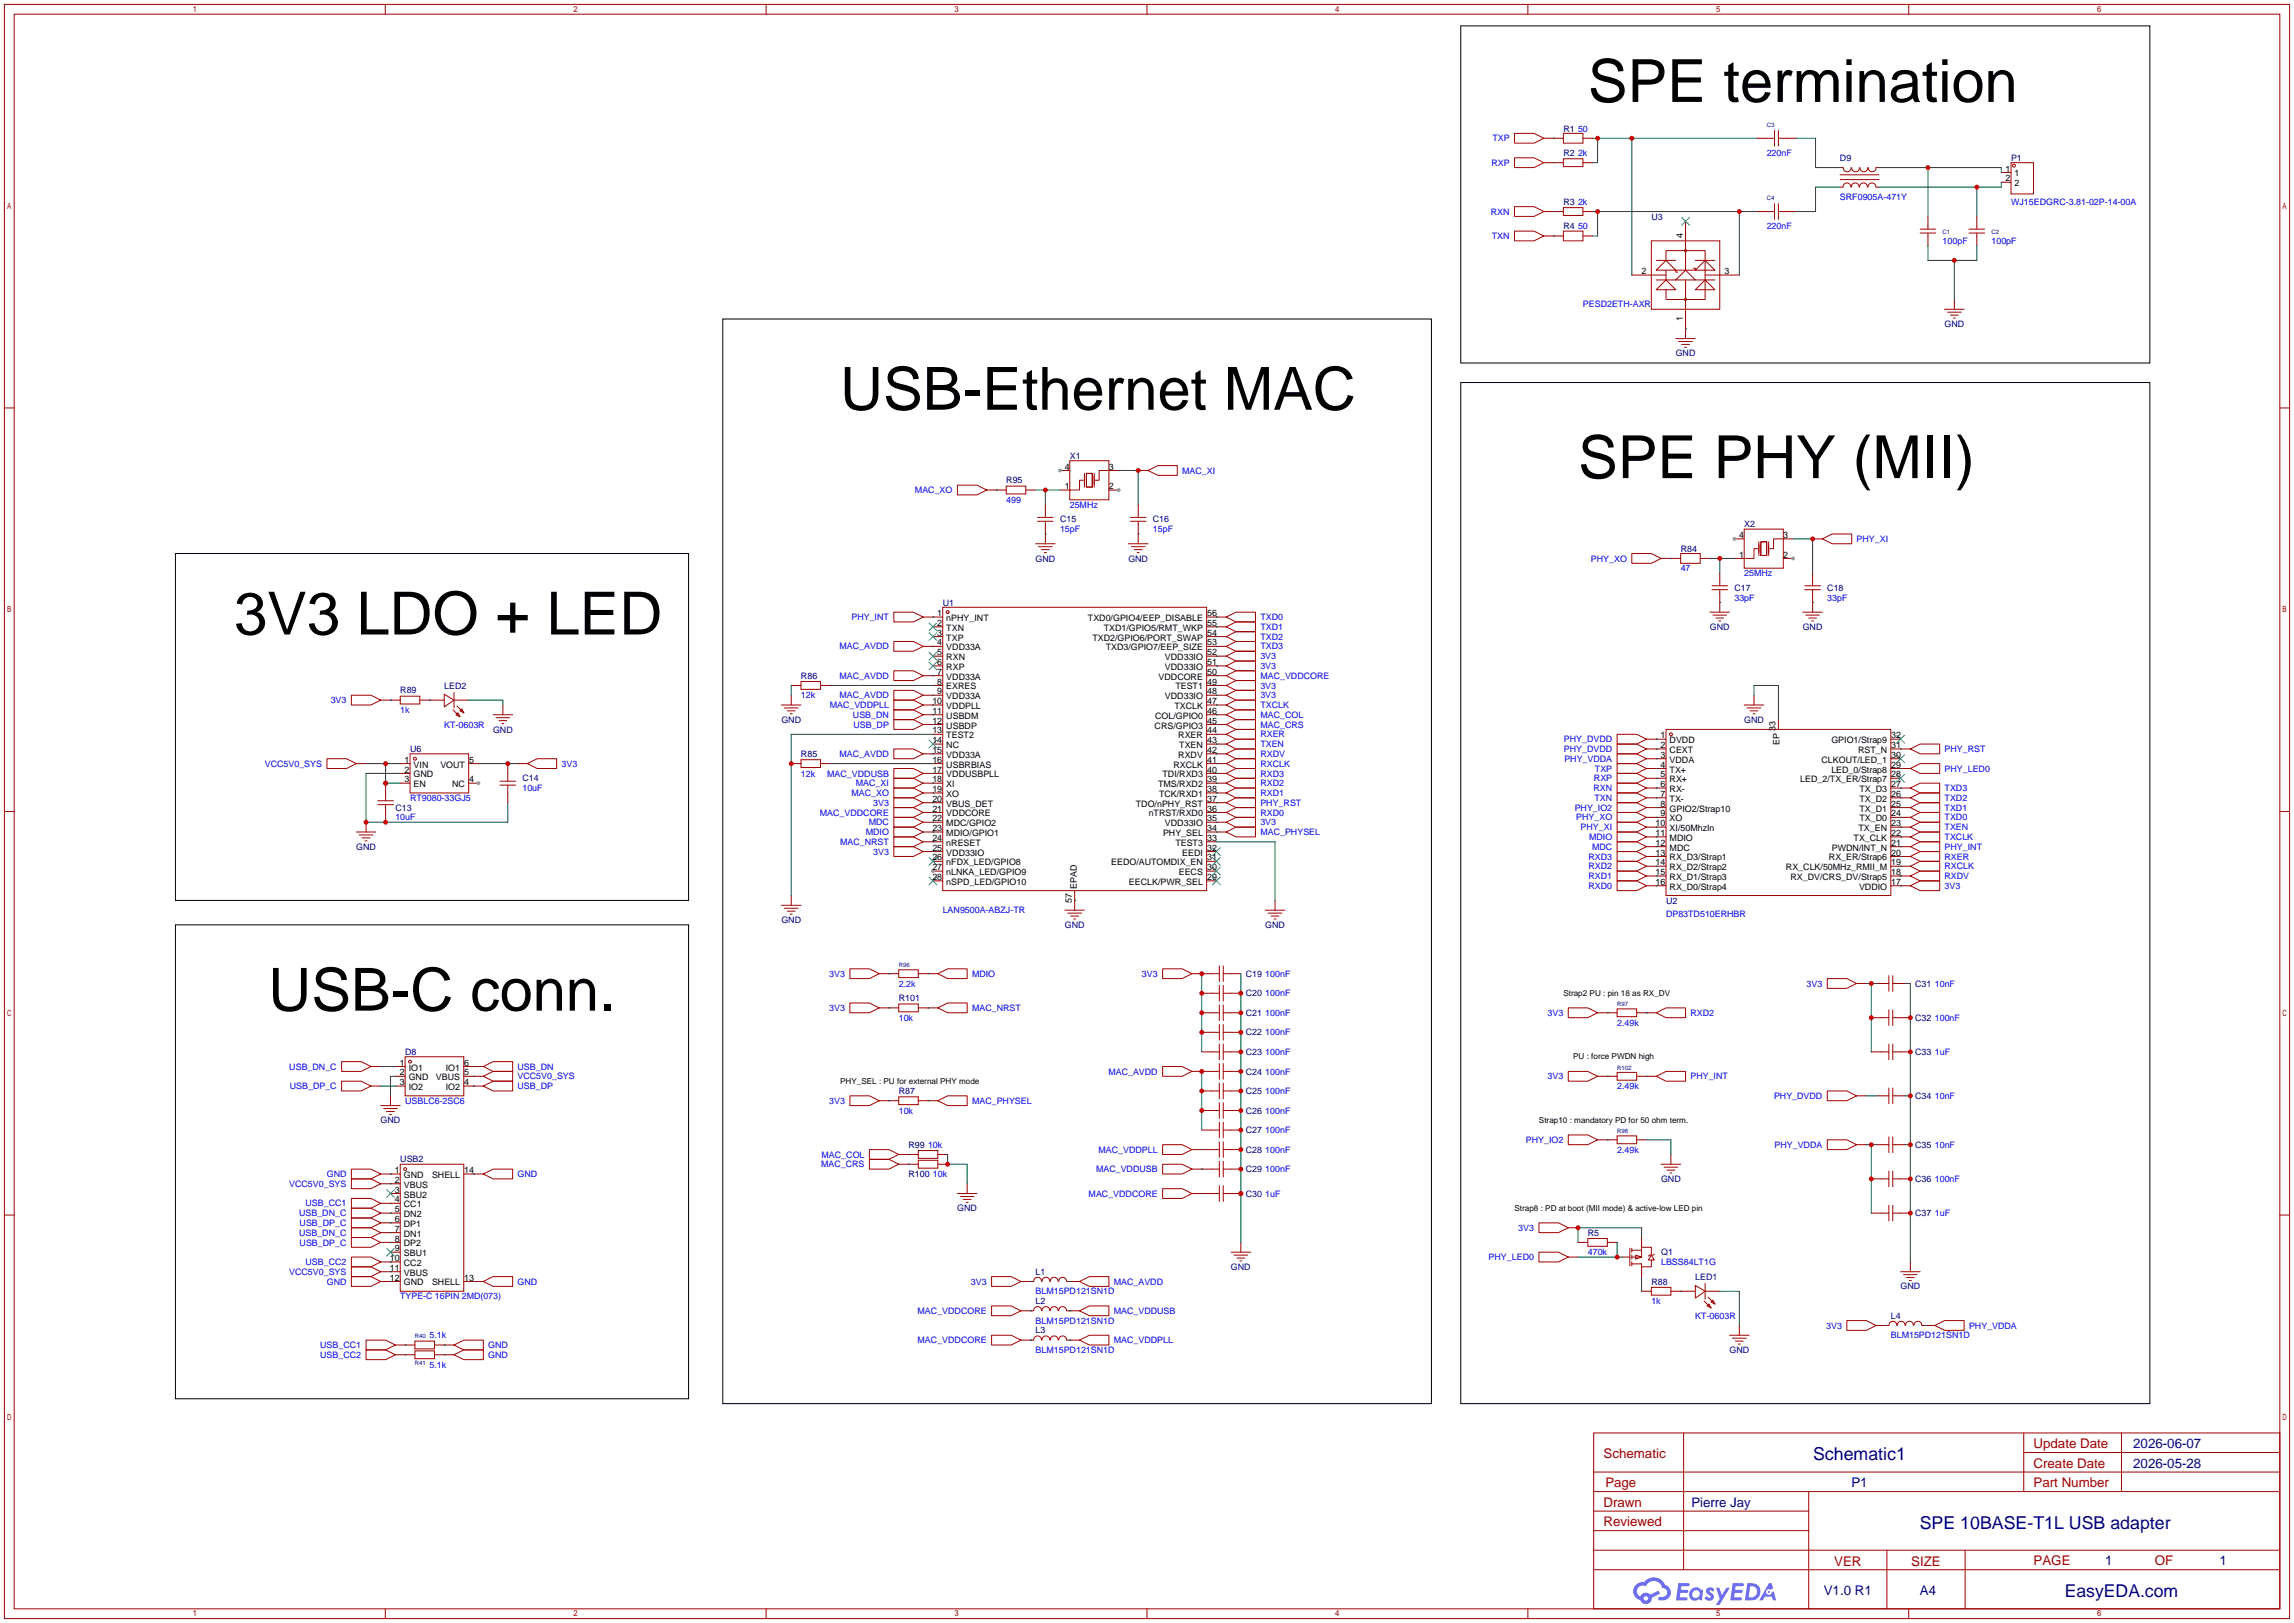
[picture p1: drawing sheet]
<svg xmlns="http://www.w3.org/2000/svg" width="596mm" height="422mm" viewBox="0 0 596 422" stroke-linecap="round" stroke-linejoin="round" font-family="sans-serif">
<defs><g id="words">
<g font-size="15.5">
<text x="412.6" y="26.5">SPE termination</text>
<text x="218.3" y="106.5">USB-Ethernet MAC</text>
<text x="410.1" y="124.3">SPE PHY (MII)</text>
<text x="60.8" y="164.9">3V3 LDO + LED</text>
<text x="69.7" y="262.7">USB-C conn.</text>
</g>
<g font-size="4.6" fill="#000080">
<text x="471.2" y="379.6">Schematic1</text>
<text x="498.9" y="397.4">SPE 10BASE-T1L USB adapter</text>
<text x="536.6" y="415.2">EasyEDA.com</text>
</g>
<g font-size="3.5" fill="#a00000">
<text x="528.4" y="376.5">Update Date</text>
<text x="416.7" y="379">Schematic</text>
<text x="528.4" y="381.6">Create Date</text>
<text x="528.4" y="386.6">Part Number</text>
<text x="416.7" y="391.7">Drawn</text>
<text x="416.7" y="396.8">Reviewed</text>
<text x="476.6" y="407">VER</text>
<text x="496.7" y="407">SIZE</text>
<text x="528.4" y="406.7">PAGE</text>
<text x="559.9" y="406.7">OF</text>
</g>
<g font-size="3.5" fill="#000080">
<text x="554.4" y="376.5">2026-06-07</text>
<text x="554.4" y="381.6">2026-05-28</text>
<text x="481.1" y="386.6">P1</text>
<text x="547" y="406.7">1</text>
<text x="576.8" y="406.7">1</text>
<text x="473.9" y="414.6">V1.0 R1</text>
<text x="498.9" y="414.6">A4</text>
</g>
<text font-size="3.4" fill="#a00000" x="417.2" y="386.6">Page</text>
<text font-size="3.4" fill="#000080" x="439.5" y="391.7">Pierre Jay</text>
<g font-size="2.3" fill="#000080">
<text x="406.3" y="34.2">R1</text>
<text x="406.3" y="40.6">R2</text>
<text x="478.2" y="41.8">D9</text>
<text x="522.6" y="41.8">P1</text>
<text x="406.3" y="53.3">R3</text>
<text x="406.3" y="59.6">R4</text>
<text x="429.1" y="57.1">U3</text>
<text x="505.3" y="85">GND</text>
<text x="435.5" y="92.6">GND</text>
<text x="278" y="119.3">X1</text>
<text x="261.5" y="125.6">R95</text>
<text x="275.5" y="135.8">C15</text>
<text x="299.6" y="135.8">C16</text>
<text x="453.3" y="137.1">X2</text>
<text x="436.8" y="143.4">R84</text>
<text x="269.1" y="146">GND</text>
<text x="293.2" y="146">GND</text>
<text x="450.7" y="153.6">C17</text>
<text x="474.9" y="153.6">C18</text>
<text x="245" y="157.4">U1</text>
<text x="444.3" y="163.7">GND</text>
<text x="468.5" y="163.7">GND</text>
<text x="115.4" y="179">LED2</text>
<text x="208.2" y="176.4">R86</text>
<text x="104" y="180.3">R89</text>
<text x="128.1" y="190.4">GND</text>
<text x="203" y="187.9">GND</text>
<text x="453.2" y="187.9">GND</text>
<text x="106.6" y="195.5">U6</text>
<text x="208.2" y="196.8">R85</text>
<text x="135.8" y="203.1">C14</text>
<text x="102.7" y="210.7">C13</text>
<text x="92.6" y="220.9">GND</text>
<text x="203" y="239.9">GND</text>
<text x="432.9" y="234.9">U2</text>
<text x="276.7" y="241.2">GND</text>
<text x="328.8" y="241.2">GND</text>
<text x="323.7" y="253.9">C19</text>
<text x="497.7" y="256.5">C31</text>
<text x="233.6" y="260.3">R101</text>
<text x="323.7" y="259">C20</text>
<text x="323.7" y="264.1">C21</text>
<text x="323.7" y="269.2">C22</text>
<text x="497.7" y="265.3">C32</text>
<text x="105.3" y="274.2">D8</text>
<text x="323.7" y="274.2">C23</text>
<text x="497.7" y="274.2">C33</text>
<text x="323.7" y="279.3">C24</text>
<text x="233.6" y="284.4">R87</text>
<text x="323.7" y="284.4">C25</text>
<text x="497.7" y="285.7">C34</text>
<text x="98.9" y="292">GND</text>
<text x="323.7" y="289.5">C26</text>
<text x="236.1" y="298.4">R99</text>
<text x="323.7" y="294.6">C27</text>
<text x="323.7" y="299.6">C28</text>
<text x="497.7" y="298.4">C35</text>
<text x="104" y="302.2">USB2</text>
<text x="236.1" y="306">R100</text>
<text x="323.7" y="304.7">C29</text>
<text x="323.7" y="311.1">C30</text>
<text x="431.6" y="307.3">GND</text>
<text x="497.7" y="307.3">C36</text>
<text x="248.8" y="314.9">GND</text>
<text x="497.7" y="316.1">C37</text>
<text x="412.6" y="321.2">R5</text>
<text x="431.7" y="326.3">Q1</text>
<text x="269.1" y="331.4">L1</text>
<text x="319.9" y="330.1">GND</text>
<text x="429.1" y="333.9">R88</text>
<text x="440.6" y="332.7">LED1</text>
<text x="493.9" y="335.2">GND</text>
<text x="269.1" y="339">L2</text>
<text x="269.1" y="346.6">L3</text>
<text x="491.4" y="342.8">L4</text>
<text x="449.4" y="351.7">GND</text>
</g>
<g font-size="2.3" fill="#00f">
<text x="410.1" y="34.2">50</text>
<text x="387.8" y="36.7">TXP</text>
<text x="410.1" y="40.6">2k</text>
<text x="459.1" y="40.6">220nF</text>
<text x="387.6" y="43.1">RXP</text>
<text x="410.1" y="53.3">2k</text>
<text x="478.2" y="52">SRF0905A-471Y</text>
<text x="522.6" y="53.3">WJ15EDGRC-3.81-02P-14-00A</text>
<text x="387.4" y="55.8">RXN</text>
<text x="410.1" y="59.6">50</text>
<text x="459.1" y="59.6">220nF</text>
<text x="387.7" y="62.1">TXN</text>
<text x="504.8" y="63.4">100pF</text>
<text x="517.5" y="63.4">100pF</text>
<text x="411.4" y="79.9">PESD2ETH-AXR</text>
<text x="307.2" y="123.1">MAC_XI</text>
<text x="237.8" y="128.2">MAC_XO</text>
<text x="261.5" y="130.7">499</text>
<text x="278" y="132">25MHz</text>
<text x="275.5" y="138.3">15pF</text>
<text x="299.6" y="138.3">15pF</text>
<text x="482.5" y="140.9">PHY_XI</text>
<text x="413.4" y="146">PHY_XO</text>
<text x="436.8" y="148.5">47</text>
<text x="453.3" y="149.8">25MHz</text>
<text x="221.3" y="161.2">PHY_INT</text>
<text x="327.5" y="161.2">TXD0</text>
<text x="450.7" y="156.1">33pF</text>
<text x="474.9" y="156.1">33pF</text>
<text x="327.5" y="163.7">TXD1</text>
<text x="327.5" y="166.3">TXD2</text>
<text x="218.2" y="168.8">MAC_AVDD</text>
<text x="327.5" y="168.8">TXD3</text>
<text x="327.5" y="171.4">3V3</text>
<text x="327.5" y="173.9">3V3</text>
<text x="218.2" y="176.4">MAC_AVDD</text>
<text x="327.5" y="179">3V3</text>
<text x="327.5" y="176.4">MAC_VDDCORE</text>
<text x="85.9" y="182.8">3V3</text>
<text x="104" y="185.3">1k</text>
<text x="208.2" y="181.5">12k</text>
<text x="215.6" y="184.1">MAC_VDDPLL</text>
<text x="218.2" y="181.5">MAC_AVDD</text>
<text x="327.5" y="184.1">TXCLK</text>
<text x="327.5" y="181.5">3V3</text>
<text x="115.4" y="189.1">KT-0603R</text>
<text x="221.6" y="186.6">USB_DN</text>
<text x="221.8" y="189.1">USB_DP</text>
<text x="327.5" y="191.7">RXER</text>
<text x="327.5" y="186.6">MAC_COL</text>
<text x="327.5" y="189.1">MAC_CRS</text>
<text x="218.2" y="196.8">MAC_AVDD</text>
<text x="327.5" y="194.2">TXEN</text>
<text x="327.5" y="196.8">RXDV</text>
<text x="406.4" y="193">PHY_DVDD</text>
<text x="406.4" y="195.5">PHY_DVDD</text>
<text x="505.3" y="195.5">PHY_RST</text>
<text x="68.8" y="199.3">VCC5V0_SYS</text>
<text x="145.9" y="199.3">3V3</text>
<text x="208.2" y="201.8">12k</text>
<text x="215" y="201.8">MAC_VDDUSB</text>
<text x="327.5" y="199.3">RXCLK</text>
<text x="327.5" y="201.8">RXD3</text>
<text x="406.5" y="198">PHY_VDDA</text>
<text x="414.2" y="203.1">RXP</text>
<text x="414.5" y="200.6">TXP</text>
<text x="505.3" y="200.6">PHY_LED0</text>
<text x="106.6" y="208.2">RT9080-33GJ5</text>
<text x="135.8" y="205.7">10uF</text>
<text x="221.3" y="206.9">MAC_XO</text>
<text x="222.4" y="204.4">MAC_XI</text>
<text x="226.9" y="209.5">3V3</text>
<text x="327.5" y="204.4">RXD2</text>
<text x="327.5" y="206.9">RXD1</text>
<text x="327.5" y="209.5">PHY_RST</text>
<text x="414.1" y="205.7">RXN</text>
<text x="414.4" y="208.2">TXN</text>
<text x="505.3" y="208.2">TXD2</text>
<text x="505.3" y="205.7">TXD3</text>
<text x="102.7" y="213.3">10uF</text>
<text x="213.1" y="212">MAC_VDDCORE</text>
<text x="225.8" y="214.5">MDC</text>
<text x="327.5" y="212">RXD0</text>
<text x="327.5" y="214.5">3V3</text>
<text x="409.2" y="210.7">PHY_IO2</text>
<text x="409.6" y="213.3">PHY_XO</text>
<text x="410.8" y="215.8">PHY_XI</text>
<text x="505.3" y="213.3">TXD0</text>
<text x="505.3" y="210.7">TXD1</text>
<text x="505.3" y="215.8">TXEN</text>
<text x="218.3" y="219.6">MAC_NRST</text>
<text x="225" y="217.1">MDIO</text>
<text x="327.5" y="217.1">MAC_PHYSEL</text>
<text x="412.9" y="218.4">MDIO</text>
<text x="413.7" y="220.9">MDC</text>
<text x="505.3" y="218.4">TXCLK</text>
<text x="505.3" y="220.9">PHY_INT</text>
<text x="226.9" y="222.2">3V3</text>
<text x="412.8" y="223.4">RXD3</text>
<text x="412.8" y="226">RXD2</text>
<text x="505.3" y="223.4">RXER</text>
<text x="505.3" y="226">RXCLK</text>
<text x="412.8" y="228.5">RXD1</text>
<text x="412.8" y="231.1">RXD0</text>
<text x="505.3" y="228.5">RXDV</text>
<text x="505.3" y="231.1">3V3</text>
<text x="245" y="237.4">LAN9500A-ABZJ-TR</text>
<text x="432.9" y="238.4">DP83TD510ERHBR</text>
<text x="215.5" y="253.9">3V3</text>
<text x="233.6" y="256.5">2.2k</text>
<text x="252.6" y="253.9">MDIO</text>
<text x="296.8" y="253.9">3V3</text>
<text x="328.8" y="253.9">100nF</text>
<text x="469.5" y="256.5">3V3</text>
<text x="502.8" y="256.5">10nF</text>
<text x="215.5" y="262.8">3V3</text>
<text x="252.6" y="262.8">MAC_NRST</text>
<text x="328.8" y="259">100nF</text>
<text x="233.6" y="265.3">10k</text>
<text x="328.8" y="264.1">100nF</text>
<text x="328.8" y="269.2">100nF</text>
<text x="402.2" y="264.1">3V3</text>
<text x="420.2" y="266.6">2.49k</text>
<text x="439.3" y="264.1">RXD2</text>
<text x="502.8" y="265.3">100nF</text>
<text x="328.8" y="274.2">100nF</text>
<text x="502.8" y="274.2">1uF</text>
<text x="75.2" y="278">USB_DN_C</text>
<text x="134.5" y="278">USB_DN</text>
<text x="134.5" y="280.6">VCC5V0_SYS</text>
<text x="288" y="279.3">MAC_AVDD</text>
<text x="328.8" y="279.3">100nF</text>
<text x="402.2" y="280.6">3V3</text>
<text x="439.3" y="280.6">PHY_INT</text>
<text x="75.3" y="283.1">USB_DP_C</text>
<text x="105.3" y="286.9">USBLC6-2SC6</text>
<text x="134.5" y="283.1">USB_DP</text>
<text x="215.5" y="286.9">3V3</text>
<text x="252.6" y="286.9">MAC_PHYSEL</text>
<text x="328.8" y="284.4">100nF</text>
<text x="420.2" y="283.1">2.49k</text>
<text x="461" y="285.7">PHY_DVDD</text>
<text x="502.8" y="285.7">10nF</text>
<text x="233.6" y="289.5">10k</text>
<text x="328.8" y="289.5">100nF</text>
<text x="241.2" y="298.4">10k</text>
<text x="285.5" y="299.6">MAC_VDDPLL</text>
<text x="328.8" y="294.6">100nF</text>
<text x="328.8" y="299.6">100nF</text>
<text x="396.5" y="297.1">PHY_IO2</text>
<text x="420.2" y="299.6">2.49k</text>
<text x="461.1" y="298.4">PHY_VDDA</text>
<text x="502.8" y="298.4">10nF</text>
<text x="84.9" y="306">GND</text>
<text x="134.5" y="306">GND</text>
<text x="213.4" y="303.4">MAC_CRS</text>
<text x="213.5" y="300.9">MAC_COL</text>
<text x="242.4" y="306">10k</text>
<text x="284.8" y="304.7">MAC_VDDUSB</text>
<text x="328.8" y="304.7">100nF</text>
<text x="75.2" y="308.5">VCC5V0_SYS</text>
<text x="282.9" y="311.1">MAC_VDDCORE</text>
<text x="328.8" y="311.1">1uF</text>
<text x="502.8" y="307.3">100nF</text>
<text x="77.7" y="316.1">USB_DN_C</text>
<text x="79.4" y="313.6">USB_CC1</text>
<text x="502.8" y="316.1">1uF</text>
<text x="77.7" y="321.2">USB_DN_C</text>
<text x="77.9" y="323.8">USB_DP_C</text>
<text x="77.9" y="318.7">USB_DP_C</text>
<text x="394.5" y="320">3V3</text>
<text x="79.4" y="328.8">USB_CC2</text>
<text x="386.8" y="327.6">PHY_LED0</text>
<text x="412.6" y="326.3">470k</text>
<text x="431.7" y="328.8">LBSS84LT1G</text>
<text x="75.2" y="331.4">VCC5V0_SYS</text>
<text x="84.9" y="333.9">GND</text>
<text x="134.5" y="333.9">GND</text>
<text x="252.3" y="333.9">3V3</text>
<text x="289.4" y="333.9">MAC_AVDD</text>
<text x="104" y="337.7">TYPE-C 16PIN 2MD(073)</text>
<text x="238.5" y="341.5">MAC_VDDCORE</text>
<text x="269.1" y="336.5">BLM15PD121SN1D</text>
<text x="289.4" y="341.5">MAC_VDDUSB</text>
<text x="429.1" y="339">1k</text>
<text x="111.6" y="347.9">5.1k</text>
<text x="269.1" y="344.1">BLM15PD121SN1D</text>
<text x="440.6" y="342.8">KT-0603R</text>
<text x="474.6" y="345.4">3V3</text>
<text x="491.4" y="347.9">BLM15PD121SN1D</text>
<text x="511.7" y="345.4">PHY_VDDA</text>
<text x="83.2" y="353">USB_CC2</text>
<text x="83.2" y="350.4">USB_CC1</text>
<text x="126.9" y="350.4">GND</text>
<text x="126.9" y="353">GND</text>
<text x="238.5" y="349.2">MAC_VDDCORE</text>
<text x="269.1" y="351.7">BLM15PD121SN1D</text>
<text x="289.4" y="349.2">MAC_VDDPLL</text>
<text x="111.6" y="355.5">5.1k</text>
</g>
<g font-size="2.3">
<text x="521.2" y="44.6">1</text>
<text x="521.2" y="47.1">2</text>
<text x="523.5" y="45.9">1</text>
<text x="523.5" y="48.4">2</text>
<text x="437.3" y="61.8" transform="rotate(-90 437.3 61.8)">4</text>
<text x="426.6" y="71.3">2</text>
<text x="448.2" y="71.3">3</text>
<text x="437.3" y="83.4" transform="rotate(-90 437.3 83.4)">1</text>
<text x="276.7" y="122.1">4</text>
<text x="288.2" y="122.1">3</text>
<text x="276.7" y="127.2">1</text>
<text x="288.2" y="127.2">2</text>
<text x="452" y="139.9">4</text>
<text x="463.4" y="139.9">3</text>
<text x="452" y="144.9">1</text>
<text x="463.4" y="144.9">2</text>
<text x="243.6" y="160.2">1</text>
<text x="245.9" y="161.4">nPHY_INT</text>
<text x="282.7" y="161.4">TXD0/GPIO4/EEP_DISABLE</text>
<text x="313.7" y="160.2">56</text>
<text x="243.6" y="162.7">2</text>
<text x="243.6" y="165.3">3</text>
<text x="243.6" y="167.8">4</text>
<text x="245.9" y="164">TXN</text>
<text x="245.9" y="166.5">TXP</text>
<text x="283.9" y="166.5">TXD2/GPIO6/PORT_SWAP</text>
<text x="286.8" y="164">TXD1/GPIO5/RMT_WKP</text>
<text x="313.7" y="167.8">53</text>
<text x="313.7" y="165.3">54</text>
<text x="313.7" y="162.7">55</text>
<text x="243.6" y="170.3">5</text>
<text x="243.6" y="172.9">6</text>
<text x="245.9" y="169.1">VDD33A</text>
<text x="245.9" y="171.6">RXN</text>
<text x="287.3" y="169.1">TXD3/GPIO7/EEP_SIZE</text>
<text x="302.7" y="171.6">VDD33IO</text>
<text x="313.7" y="172.9">51</text>
<text x="313.7" y="170.3">52</text>
<text x="243.6" y="175.4">7</text>
<text x="243.6" y="178">8</text>
<text x="245.9" y="174.1">RXP</text>
<text x="245.9" y="176.7">VDD33A</text>
<text x="245.9" y="179.2">EXRES</text>
<text x="301.1" y="176.7">VDDCORE</text>
<text x="302.7" y="174.1">VDD33IO</text>
<text x="305.4" y="179.2">TEST1</text>
<text x="313.7" y="178">49</text>
<text x="313.7" y="175.4">50</text>
<text x="242.3" y="183">10</text>
<text x="242.3" y="185.6">11</text>
<text x="243.6" y="180.5">9</text>
<text x="245.9" y="181.8">VDD33A</text>
<text x="245.9" y="184.3">VDDPLL</text>
<text x="302.7" y="181.8">VDD33IO</text>
<text x="305.2" y="184.3">TXCLK</text>
<text x="313.7" y="185.6">46</text>
<text x="313.7" y="183">47</text>
<text x="313.7" y="180.5">48</text>
<text x="242.3" y="188.1">12</text>
<text x="242.3" y="190.7">13</text>
<text x="245.9" y="186.8">USBDM</text>
<text x="245.9" y="189.4">USBDP</text>
<text x="245.9" y="191.9">TEST2</text>
<text x="300" y="189.4">CRS/GPIO3</text>
<text x="300.2" y="186.8">COL/GPIO0</text>
<text x="306.2" y="191.9">RXER</text>
<text x="313.7" y="190.7">44</text>
<text x="313.7" y="188.1">45</text>
<text x="431.5" y="191.9">1</text>
<text x="461.4" y="190.1" transform="rotate(-90 461.4 190.1)">33</text>
<text x="491.5" y="191.9">32</text>
<text x="242.3" y="193.2">14</text>
<text x="242.3" y="195.7">15</text>
<text x="245.9" y="194.5">NC</text>
<text x="245.9" y="197">VDD33A</text>
<text x="306.2" y="197">RXDV</text>
<text x="306.5" y="194.5">TXEN</text>
<text x="313.7" y="195.7">42</text>
<text x="313.7" y="193.2">43</text>
<text x="431.5" y="194.5">2</text>
<text x="431.5" y="197">3</text>
<text x="433.9" y="193.2">DVDD</text>
<text x="433.9" y="195.7">CEXT</text>
<text x="462.5" y="193.7" transform="rotate(-90 462.5 193.7)">EP</text>
<text x="475.9" y="193.2">GPIO1/Strap9</text>
<text x="482.9" y="195.7">RST_N</text>
<text x="491.5" y="197">30</text>
<text x="491.5" y="194.5">31</text>
<text x="105.1" y="198.3">1</text>
<text x="105.1" y="200.8">2</text>
<text x="105.1" y="203.4">3</text>
<text x="107.5" y="199.5">VIN</text>
<text x="107.5" y="202.1">GND</text>
<text x="114.4" y="199.5">VOUT</text>
<text x="121.9" y="203.4">4</text>
<text x="121.9" y="198.3">5</text>
<text x="242.3" y="198.3">16</text>
<text x="242.3" y="200.8">17</text>
<text x="242.3" y="203.4">18</text>
<text x="245.9" y="199.5">USBRBIAS</text>
<text x="245.9" y="202.1">VDDUSBPLL</text>
<text x="302.1" y="202.1">TDI/RXD3</text>
<text x="304.9" y="199.5">RXCLK</text>
<text x="313.7" y="203.4">39</text>
<text x="313.7" y="200.8">40</text>
<text x="313.7" y="198.3">41</text>
<text x="431.5" y="199.5">4</text>
<text x="431.5" y="202.1">5</text>
<text x="433.9" y="198.3">VDDA</text>
<text x="433.9" y="200.8">TX+</text>
<text x="433.9" y="203.4">RX+</text>
<text x="467.8" y="203.4">LED_2/TX_ER/Strap7</text>
<text x="473.4" y="198.3">CLKOUT/LED_1</text>
<text x="475.9" y="200.8">LED_0/Strap8</text>
<text x="491.5" y="202.1">28</text>
<text x="491.5" y="199.5">29</text>
<text x="107.5" y="204.6">EN</text>
<text x="117.5" y="204.6">NC</text>
<text x="242.3" y="205.9">19</text>
<text x="242.3" y="208.4">20</text>
<text x="245.9" y="204.6">XI</text>
<text x="245.9" y="207.2">XO</text>
<text x="245.9" y="209.7">VBUS_DET</text>
<text x="295.2" y="209.7">TDO/nPHY_RST</text>
<text x="300.9" y="204.6">TMS/RXD2</text>
<text x="301.2" y="207.2">TCK/RXD1</text>
<text x="313.7" y="208.4">37</text>
<text x="313.7" y="205.9">38</text>
<text x="431.5" y="204.6">6</text>
<text x="431.5" y="207.2">7</text>
<text x="431.5" y="209.7">8</text>
<text x="433.9" y="205.9">RX-</text>
<text x="433.9" y="208.4">TX-</text>
<text x="483.2" y="208.4">TX_D2</text>
<text x="483.2" y="205.9">TX_D3</text>
<text x="491.5" y="209.7">25</text>
<text x="491.5" y="207.2">26</text>
<text x="491.5" y="204.6">27</text>
<text x="242.3" y="211">21</text>
<text x="242.3" y="213.5">22</text>
<text x="245.9" y="212.2">VDDCORE</text>
<text x="245.9" y="214.8">MDC/GPIO2</text>
<text x="298.5" y="212.2">nTRST/RXD0</text>
<text x="302.7" y="214.8">VDD33IO</text>
<text x="313.7" y="213.5">35</text>
<text x="313.7" y="211">36</text>
<text x="430.2" y="214.8">10</text>
<text x="431.5" y="212.2">9</text>
<text x="433.9" y="211">GPIO2/Strap10</text>
<text x="433.9" y="213.5">XO</text>
<text x="483.2" y="213.5">TX_D0</text>
<text x="483.2" y="211">TX_D1</text>
<text x="491.5" y="214.8">23</text>
<text x="491.5" y="212.2">24</text>
<text x="242.3" y="216.1">23</text>
<text x="242.3" y="218.6">24</text>
<text x="242.3" y="221.1">25</text>
<text x="245.9" y="217.3">MDIO/GPIO1</text>
<text x="245.9" y="219.9">nRESET</text>
<text x="302.2" y="217.3">PHY_SEL</text>
<text x="305.4" y="219.9">TEST3</text>
<text x="313.7" y="221.1">32</text>
<text x="313.7" y="218.6">33</text>
<text x="313.7" y="216.1">34</text>
<text x="430.2" y="217.3">11</text>
<text x="430.2" y="219.9">12</text>
<text x="433.9" y="216.1">XI/50MhzIn</text>
<text x="433.9" y="218.6">MDIO</text>
<text x="433.9" y="221.1">MDC</text>
<text x="476.1" y="221.1">PWDN/INT_N</text>
<text x="481.7" y="218.6">TX_CLK</text>
<text x="483" y="216.1">TX_EN</text>
<text x="491.5" y="219.9">21</text>
<text x="491.5" y="217.3">22</text>
<text x="242.3" y="223.7">26</text>
<text x="242.3" y="226.2">27</text>
<text x="245.9" y="222.4">VDD33IO</text>
<text x="245.9" y="224.9">nFDX_LED/GPIO8</text>
<text x="245.9" y="227.5">nLNKA_LED/GPIO9</text>
<text x="288.8" y="224.9">EEDO/AUTOMDIX_EN</text>
<text x="306.3" y="227.5">EECS</text>
<text x="307.2" y="222.4">EEDI</text>
<text x="313.7" y="226.2">30</text>
<text x="313.7" y="223.7">31</text>
<text x="430.2" y="222.4">13</text>
<text x="430.2" y="224.9">14</text>
<text x="430.2" y="227.5">15</text>
<text x="433.9" y="223.7">RX_D3/Strap1</text>
<text x="433.9" y="226.2">RX_D2/Strap2</text>
<text x="464.1" y="226.2">RX_CLK/50MHz_RMII_M</text>
<text x="475.3" y="223.7">RX_ER/Strap6</text>
<text x="491.5" y="227.5">18</text>
<text x="491.5" y="224.9">19</text>
<text x="491.5" y="222.4">20</text>
<text x="242.3" y="228.8">28</text>
<text x="245.9" y="230">nSPD_LED/GPIO10</text>
<text x="279.8" y="231.1" transform="rotate(-90 279.8 231.1)">EPAD</text>
<text x="293.4" y="230">EECLK/PWR_SEL</text>
<text x="313.7" y="228.8">29</text>
<text x="430.2" y="230">16</text>
<text x="433.9" y="228.8">RX_D1/Strap3</text>
<text x="433.9" y="231.3">RX_D0/Strap4</text>
<text x="465.3" y="228.8">RX_DV/CRS_DV/Strap5</text>
<text x="483.1" y="231.3">VDDIO</text>
<text x="491.5" y="230">17</text>
<text x="278.6" y="234.7" transform="rotate(-90 278.6 234.7)">57</text>
<text x="103.9" y="277">1</text>
<text x="103.9" y="279.6">2</text>
<text x="106.2" y="278.3">IO1</text>
<text x="106.2" y="280.8">GND</text>
<text x="113.3" y="280.8">VBUS</text>
<text x="115.9" y="278.3">IO1</text>
<text x="120.6" y="279.6">5</text>
<text x="120.6" y="277">6</text>
<text x="103.9" y="282.1">3</text>
<text x="106.2" y="283.4">IO2</text>
<text x="115.9" y="283.4">IO2</text>
<text x="120.6" y="282.1">4</text>
<text x="102.6" y="305">1</text>
<text x="120.6" y="305">14</text>
<text x="102.6" y="307.5">2</text>
<text x="102.6" y="310">3</text>
<text x="105" y="306.2">GND</text>
<text x="105" y="308.8">VBUS</text>
<text x="105" y="311.3">SBU2</text>
<text x="112.3" y="306.2">SHELL</text>
<text x="102.6" y="312.6">4</text>
<text x="102.6" y="315.1">5</text>
<text x="102.6" y="317.7">6</text>
<text x="105" y="313.8">CC1</text>
<text x="105" y="316.4">DN2</text>
<text x="102.6" y="320.2">7</text>
<text x="102.6" y="322.7">8</text>
<text x="105" y="318.9">DP1</text>
<text x="105" y="321.5">DN1</text>
<text x="101.3" y="327.8">10</text>
<text x="102.6" y="325.3">9</text>
<text x="105" y="324">DP2</text>
<text x="105" y="326.5">SBU1</text>
<text x="105" y="329.1">CC2</text>
<text x="101.3" y="330.4">11</text>
<text x="101.3" y="332.9">12</text>
<text x="105" y="331.6">VBUS</text>
<text x="105" y="334.2">GND</text>
<text x="112.3" y="334.2">SHELL</text>
<text x="120.6" y="332.9">13</text>
</g>
<g font-size="2.1">
<text x="406.3" y="258.8">Strap2 PU : pin 18 as RX_DV</text>
<text x="408.8" y="275.3">PU : force PWDN high</text>
<text x="218.3" y="281.7">PHY_SEL : PU for external PHY mode</text>
<text x="399.9" y="291.8">Strap10 : mandatory PD for 50 ohm term.</text>
<text x="393.6" y="314.7">Strap8 : PD at boot (MII mode) &amp; active-low LED pin</text>
</g>
<g font-size="1.6" fill="#000080">
<text x="459.1" y="32.9">C3</text>
<text x="459.1" y="52">C4</text>
<text x="504.8" y="60.9">C1</text>
<text x="517.5" y="60.9">C2</text>
<text x="233.6" y="251.4">R96</text>
<text x="420.2" y="261.5">R97</text>
<text x="420.2" y="278">R102</text>
<text x="420.2" y="294.6">R98</text>
<text x="107.8" y="347.9">R40</text>
<text x="107.8" y="354.8">R41</text>
</g>
</g></defs>
<g fill="none" stroke="#a10000" stroke-width=".26">
<path d="M1.1 1.1h593.9v419.7h-593.9zM3.7 3.7h588.8v414.5h-588.8zM100.1 1.1v2.6M199.1 1.1v2.6M298.1 1.1v2.6M397 1.1v2.6M496 1.1v2.6M1.1 106h2.6M592.5 106h2.5M1.1 210.9h2.6M592.5 210.9h2.5M1.1 315.8h2.6"/>
<path d="M592.5 315.8h2.5M414.1 372.5h178.4v45.7h-178.4zM437.5 372.5v35.6M525.9 372.5v15.2M525.9 377.6h66.6M551.3 372.5v15.2M414.1 392.8h55.9M414.1 387.7h178.4M414.1 397.9h55.9M414.1 382.7h178.4M470 387.7v30.5M100.1 418.2v2.6"/>
<path d="M199.1 418.2v2.6M298.1 418.2v2.6M397 418.2v2.6M414.1 408.1h178.4M414.1 403h178.4M490.3 403v15.2M496 418.2v2.6M510.7 403v15.2"/>
</g>
<g fill="#5487ff">
<path d="M443.7 412.9a1.3 1.3 0 0 1 1.8 .3l-.4 .6a.47 .47 0 0 0-.4-.5 .47 .47 0 0 0-.5 .3l.1 .2a1.28 1.28 0 0 1 .8 2 1.53 1.53 0 0 1-2.2-.3l.5-.6 .8 .5a.31 .31 0 0 0 .4-.3 .31 .31 0 0 0-.3-.4 1.12 1.12 0 0 1-.6-1.8z"/>
<path d="M445.9 412.7h.9l.6 2 1.2-2h.9l-2.7 4.5h-.9l1-1.6z"/>
<path d="M436.2 411.5h2.5a.4 .4 0 0 1 .4 .4 .4 .4 0 0 1-.4 .4h-1.8l-.1 1h1.6l.3 .2a.4 .4 0 0 1-.3 .6h-1.7l-.2 1.1h1.6a.39 .39 0 0 1 .5 .4 .39 .39 0 0 1-.4 .4h-2.7z"/>
<path d="M450.3 411.5h2.5a.4 .4 0 0 1 .4 .4 .4 .4 0 0 1-.4 .4h-1.8l-.1 1h1.6l.3 .2a.4 .4 0 0 1-.3 .6h-1.7l-.2 1.1h1.7a.39 .39 0 0 1 .4 .4 .39 .39 0 0 1-.4 .4h-2.7z"/>
<path d="M459.7 411.6h.7l.4 1.3-.7 .3a.75 .75 0 0 0-1.1 .3 .75 .75 0 0 0 .5 1.1 .75 .75 0 0 0 .9-.7l.5-.3 .7 2.4h-.9l-.2-.9h-1.9l-.5 .9h-.9z"/>
<path d="M454.1 411.5l-.7 4.5h1.5a2.27 2.27 0 0 0 2.6-2.3 2.27 2.27 0 0 0-2.7-2.2zM454.8 412.3a1.5 1.5 0 0 1 1.8 1.6 1.5 1.5 0 0 1-1.9 1.3h-.3z"/>
<path d="M439.5 413.2a1.6 1.6 0 0 0-.3 2.3 1.6 1.6 0 0 0 2.3 .2l.8 .3 .3-2.5-.2-.2-.5-.1a1.58 1.58 0 0 0-2.4 0zM440.1 413.7a.99 .99 0 0 1 1.6 .6 .99 .99 0 0 1-1.3 1.1 .98 .98 0 0 1-.3-1.7z"/>
<path d="M425.1 411.9a2.37 2.37 0 0 0 1.2 4.1 1.54 1.54 0 0 0 1.7 .9 1.54 1.54 0 0 0 1.3-1.5l2.1-1.1-.5-.8-2 1a1.57 1.57 0 0 0-2.6 .5 1.5 1.5 0 0 1-.8-2.1 1.5 1.5 0 0 1 2.2-.5 2.27 2.27 0 0 1 2.3-1.4 2.27 2.27 0 0 1 2 1.8 1.16 1.16 0 0 1 1.3 1.1 1.16 1.16 0 0 1-1.2 1.2h-.6a.47 .47 0 0 0-.6 .4 .47 .47 0 0 0 .4 .5 2.14 2.14 0 0 0 2.7-1.3 2.14 2.14 0 0 0-1.3-2.7 3.2 3.2 0 0 0-5.5-.7l-1.1 .1zM427.1 415.5a.6 .6 0 0 1 1.2 0 .6 .6 0 0 1-1.2 0z"/>
<circle cx="459.7" cy="413.8" r=".28"/>
</g>
<g fill="none" stroke="#a10000" stroke-width=".26">
<path d="M245 157.9h68.6v73.6h-68.6z"/>
<circle cx="246.3" cy="159.1" r=".38"/>
</g>
<g fill="none" stroke="#870000" stroke-width=".26">
<path d="M242.4 160.4h2.6M242.4 162.9h2.6M242.4 165.5h2.6M242.4 168h2.6M242.4 170.6h2.6M242.4 173.1h2.6M242.4 175.6h2.6M242.4 178.2h2.6M242.4 180.7h2.6M242.4 183.3h2.6M242.4 185.8h2.6M242.4 188.3h2.6"/>
<path d="M242.4 190.9h2.6M242.4 193.4h2.6M242.4 196h2.6M242.4 198.5h2.6M242.4 201h2.6M242.4 203.6h2.6M242.4 206.1h2.6M242.4 208.7h2.6M242.4 211.2h2.6M242.4 213.7h2.6M242.4 216.3h2.6M242.4 218.8h2.6"/>
<path d="M242.4 221.4h2.6M242.4 223.9h2.6M242.4 226.4h2.6"/>
</g>
<path d="M241.4 161.9l2.1 2.1M241.4 164.5l2.1 2M241.4 169.5l2.1 2.1M241.4 172.1l2.1 2M243.5 161.9l-2.1 2.1M243.5 164.5l-2.1 2M243.5 169.5l-2.1 2.1M243.5 172.1l-2.1 2M241.4 192.4l2.1 2M243.5 192.4l-2.1 2M241.4 222.9l2.1 2M243.5 222.9l-2.1 2" fill="none" stroke="#3c3" stroke-width=".26"/>
<circle cx="242.4" cy="226.4" r=".51" fill="#999"/>
<g fill="none" stroke="#870000" stroke-width=".26">
<path d="M313.6 178.2h2.5M313.6 175.6h2.5M313.6 173.1h2.5M313.6 170.6h2.5M313.6 168h2.5M313.6 165.5h2.5M313.6 162.9h2.5M313.6 160.4h2.5M313.6 198.5h2.5M313.6 196h2.5M313.6 193.4h2.5M313.6 190.9h2.5"/>
<path d="M313.6 188.3h2.5M313.6 185.8h2.5M313.6 183.3h2.5M313.6 180.7h2.5M430.4 192.2h2.5M430.4 194.7h2.5M430.4 197.2h2.5M430.4 199.8h2.5M462.2 187.1v2.5M491.4 192.2h2.5M491.4 194.7h2.5M491.4 197.2h2.5"/>
<path d="M491.4 199.8h2.5M313.6 218.8h2.5M313.6 216.3h2.5M313.6 213.7h2.5M313.6 211.2h2.5M313.6 208.7h2.5M313.6 206.1h2.5M313.6 203.6h2.5M313.6 201h2.5M430.4 202.3h2.5M430.4 204.9h2.5M430.4 207.4h2.5"/>
<path d="M430.4 209.9h2.5M430.4 212.5h2.5M430.4 215h2.5M430.4 217.6h2.5M491.4 202.3h2.5M491.4 204.9h2.5M491.4 207.4h2.5M491.4 209.9h2.5M491.4 212.5h2.5M491.4 215h2.5M491.4 217.6h2.5M242.4 229h2.6"/>
<path d="M279.3 231.5v2.6M313.6 229h2.5M313.6 226.4h2.5M313.6 223.9h2.5M313.6 221.4h2.5M430.4 220.1h2.5M430.4 222.6h2.5M430.4 225.2h2.5M430.4 227.7h2.5M430.4 230.3h2.5M491.4 220.1h2.5M491.4 222.6h2.5"/>
<path d="M491.4 225.2h2.5M491.4 227.7h2.5M491.4 230.3h2.5M96.4 277.2h2.5M102.7 277.2h2.6M102.7 279.8h2.6M120.5 277.2h5.1M120.5 279.8h5.1M96.4 282.3h2.5M101.5 284.9v2.5M102.7 282.3h2.6M120.5 282.3h5.1"/>
<path d="M98.9 305.2h5.1M98.9 315.3h5.1M98.9 317.9h5.1M98.9 312.8h5.1M98.9 307.7h5.1M101.5 310.3h2.5M120.5 305.2h5.1M98.9 333.1h5.1M98.9 320.4h5.1M98.9 323h5.1M98.9 328h5.1M98.9 330.6h5.1"/>
<path d="M101.5 325.5h2.5M120.5 333.1h5.1M102.7 349.6h5.1M102.7 352.2h5.1M112.9 349.6h5.1M112.9 352.2h5.1"/>
</g>
<g fill="none" stroke="#3c3" stroke-width=".26">
<path d="M492.9 196.2l2 2M492.9 191.1l2 2.1M494.9 196.2l-2 2M494.9 191.1l-2 2.1M492.9 201.3l2 2M494.9 201.3l-2 2M241.4 228l2.1 2M243.5 228l-2.1 2M315.1 228l2 2M315.1 225.4l2 2.1M315.1 222.9l2 2M315.1 220.3l2 2.1"/>
<path d="M317.1 228l-2 2M317.1 225.4l-2 2.1M317.1 222.9l-2 2M317.1 220.3l-2 2.1M100.5 309.2l2 2.1M102.5 309.2l-2 2.1M100.5 324.5l2 2M102.5 324.5l-2 2"/>
</g>
<g fill="none" stroke="#a10000" stroke-width=".26">
<path d="M432.9 189.6h58.5v43.2h-58.5zM88.8 276h5.1l2.5 1.2-2.5 1.3h-5.1zM105.3 274.7h15.2v10.2h-15.2zM125.6 277.2l2.5-1.2h5.1v2.5h-5.1zM125.6 279.8l2.5-1.3h5.1v2.6h-5.1zM88.8 281.1h5.1l2.5 1.2-2.5 1.3h-5.1zM98.9 287.4h5.1M99.7 288.2h3.6M100.5 288.9h2M101.2 289.7h.5M125.6 282.3l2.5-1.2h5.1v2.5h-5.1zM91.3 303.9h5.1l2.5 1.3-2.5 1.3h-5.1z"/>
<path d="M91.3 314.1h5.1l2.5 1.2-2.5 1.3h-5.1zM91.3 319.2h5.1l2.5 1.2-2.5 1.3h-5.1zM91.3 316.6h5.1l2.5 1.3-2.5 1.3h-5.1zM91.3 311.5h5.1l2.5 1.3-2.5 1.3h-5.1zM91.3 306.5h5.1l2.5 1.2-2.5 1.3h-5.1zM104 302.6h16.5v33.1h-16.5zM125.6 305.2l2.5-1.3h5.1v2.6h-5.1zM91.3 331.9h5.1l2.5 1.2-2.5 1.3h-5.1zM91.3 321.7h5.1l2.5 1.3-2.5 1.2h-5.1zM91.3 326.8h5.1l2.5 1.2-2.5 1.3h-5.1zM91.3 329.3h5.1l2.5 1.3-2.5 1.3h-5.1zM125.6 333.1l2.5-1.2h5.1v2.5h-5.1z"/>
<path d="M95.1 350.9h5.1l2.5 1.3-2.5 1.2h-5.1zM95.1 348.4h5.1l2.5 1.2-2.5 1.3h-5.1zM107.8 348.6h5.1v2h-5.1zM107.8 351.2h5.1v2h-5.1zM118 349.6l2.5-1.2h5.1v2.5h-5.1zM118 352.2l2.5-1.3h5.1v2.5h-5.1z"/>
<circle cx="434.2" cy="190.9" r=".38"/>
<circle cx="106.6" cy="276" r=".38"/>
<circle cx="105.3" cy="303.9" r=".38"/>
</g>
<g fill="none" stroke="#008700" stroke-width=".26">
<path d="M95.1 198.5h8.9M100.2 198.5v5.1h3.8M104 201h-8.9v12.7h36.9v-5M98.9 277.2h3.8M102.7 279.8h-1.2v5.1M123.1 279.8h.1M98.9 282.3h3.8M101.5 305.2h.1M101.5 312.8h.1M101.5 317.9h.1M101.5 315.3h.1M101.5 307.7h.1"/>
<path d="M123.1 305.2h.1M101.5 333.1h.1M101.5 320.4h.1M101.5 328h.1M101.5 323h.1M101.5 330.6h.1M123.1 333.1h.1M105.3 349.6h.1M105.3 352.2h.1M115.4 349.6h.1M115.4 352.2h.1"/>
</g>
<g fill="#c00">
<circle cx="100.2" cy="203.6" r=".63"/>
<circle cx="100.2" cy="198.5" r=".63"/>
</g>
<path d="M124.3 198.5h10.2" fill="none" stroke="#008700" stroke-width=".26"/>
<path d="M98.2 209.2h4" fill="none" stroke="#a10000" stroke-width=".26"/>
<path d="M100.2 211.2v2.5" fill="none" stroke="#870000" stroke-width=".26"/>
<circle cx="100.2" cy="213.7" r=".63" fill="#c00"/>
<path d="M98.2 208.2h4M100.2 206.1v2.1" fill="none" stroke="#a10000" stroke-width=".26"/>
<path d="M100.2 203.6v2.5" fill="none" stroke="#870000" stroke-width=".26"/>
<circle cx="100.2" cy="203.6" r=".63" fill="#c00"/>
<path d="M100.2 209.2v2M129.9 204.1h4.1M129.9 203.1h4.1M132 201v2.1" fill="none" stroke="#a10000" stroke-width=".26"/>
<path d="M132 198.5v2.5M132 206.1v2.6" fill="none" stroke="#870000" stroke-width=".26"/>
<circle cx="132" cy="198.5" r=".63" fill="#c00"/>
<g fill="none" stroke="#a10000" stroke-width=".26">
<path d="M106.6 196h15.2v10.1h-15.2zM132 204.1v2"/>
<circle cx="107.8" cy="197.2" r=".38"/>
</g>
<path d="M104 198.5h2.6M104 201h2.6M104 203.6h2.6M121.8 203.6h2.5" fill="none" stroke="#870000" stroke-width=".26"/>
<circle cx="124.3" cy="203.6" r=".51" fill="#999"/>
<path d="M92.6 198.5h2.5M121.8 198.5h2.5M95.1 213.7v2.6" fill="none" stroke="#870000" stroke-width=".26"/>
<path d="M85 197.2h5l2.6 1.3-2.6 1.3h-5z" fill="none" stroke="#a10000" stroke-width=".26"/>
<circle cx="95.1" cy="213.7" r=".63" fill="#c00"/>
<g fill="none" stroke="#a10000" stroke-width=".26">
<path d="M522.6 42.3h5.8v8.1h-5.8zM281.6 124.8h-1.1v2.6h-2.5M281.8 123.1v3.5M282.3 123.1h1.5v3.5h-1.5zM284.4 123.1v3.5M288.2 122.3h-2.6v2.5h-1M137 198.5l2.6-1.3h5.1v2.6h-5.1zM232.3 184.5h5.1l2.5 1.3-2.5 1.3h-5.1zM232.3 187.1h5.1l2.5 1.2-2.5 1.3h-5.1zM92.6 216.3h5.1M93.3 217h3.6M94.1 217.8h2"/>
<path d="M94.9 218.6h.5"/>
<circle cx="523.4" cy="43.1" r=".38"/>
</g>
<path d="M520.1 44.8h2.5M520.1 47.4h2.5M275.5 122.3h2.5M134.5 198.5h2.5M239.9 185.8h2.5M239.9 188.3h2.5" fill="none" stroke="#870000" stroke-width=".26"/>
<path d="M242.4 188.3h.1M242.4 185.8h.1" fill="none" stroke="#008700" stroke-width=".26"/>
<circle cx="275.5" cy="122.3" r=".51" fill="#999"/>
<path d="M288.2 127.4h2.5" fill="none" stroke="#870000" stroke-width=".26"/>
<circle cx="290.7" cy="127.4" r=".51" fill="#999"/>
<path d="M278 119.8h10.2v10.1h-10.2zM456.8 142.6h-1v2.6h-2.5M457.1 140.8v3.6M457.6 140.8h1.5v3.6h-1.5zM459.6 140.8v3.6M463.4 140.1h-2.5v2.5h-1" fill="none" stroke="#a10000" stroke-width=".26"/>
<path d="M275.5 127.4h2.5M288.2 122.3h2.5M450.7 140.1h2.6" fill="none" stroke="#870000" stroke-width=".26"/>
<circle cx="450.7" cy="140.1" r=".51" fill="#999"/>
<path d="M463.4 145.2h2.6" fill="none" stroke="#870000" stroke-width=".26"/>
<circle cx="466" cy="145.2" r=".51" fill="#999"/>
<path d="M453.3 137.5h10.1v10.2h-10.1z" fill="none" stroke="#a10000" stroke-width=".26"/>
<path d="M450.7 145.2h2.6M463.4 140.1h2.6" fill="none" stroke="#870000" stroke-width=".26"/>
<path d="M269.1 127.4h6.4M271.7 127.4v3.8" fill="none" stroke="#008700" stroke-width=".26"/>
<circle cx="271.7" cy="127.4" r=".63" fill="#c00"/>
<path d="M256.4 127.4h2.6M295.8 122.3h2.5" fill="none" stroke="#870000" stroke-width=".26"/>
<path d="M248.8 126.1h5.1l2.5 1.3-2.5 1.3h-5.1zM298.3 122.3l2.6-1.3h5v2.6h-5z" fill="none" stroke="#a10000" stroke-width=".26"/>
<path d="M290.7 122.3h5.1v8.9" fill="none" stroke="#008700" stroke-width=".26"/>
<circle cx="295.8" cy="122.3" r=".63" fill="#c00"/>
<path d="M434.2 145.2h2.6M441.8 145.2h2.6M239.9 203.6h2.5M239.9 206.1h2.5" fill="none" stroke="#870000" stroke-width=".26"/>
<path d="M436.8 143.9h5v2.5h-5zM232.3 202.3h5.1l2.5 1.3-2.5 1.3h-5.1zM232.3 204.9h5.1l2.5 1.2-2.5 1.3h-5.1z" fill="none" stroke="#a10000" stroke-width=".26"/>
<path d="M444.4 145.2h6.3M446.9 145.2v3.8M242.4 203.6h.1M242.4 206.1h.1" fill="none" stroke="#008700" stroke-width=".26"/>
<circle cx="446.9" cy="145.2" r=".63" fill="#c00"/>
<path d="M431.7 145.2h2.5M471 140.1h2.6" fill="none" stroke="#870000" stroke-width=".26"/>
<path d="M424.1 143.9h5l2.6 1.3-2.6 1.2h-5zM473.6 140.1l2.5-1.3h5.1v2.6h-5.1z" fill="none" stroke="#a10000" stroke-width=".26"/>
<path d="M434.2 145.2h.1M466 140.1h5v8.9" fill="none" stroke="#008700" stroke-width=".26"/>
<circle cx="471" cy="140.1" r=".63" fill="#c00"/>
<g fill="none" stroke="#a10000" stroke-width=".26">
<path d="M435.5 88h5.1M436.2 88.8h3.6M437 89.5h2M437.8 90.3h.5M505.3 80.4h5.1M506.1 81.2h3.6M506.9 81.9h2M507.6 82.7h.5M269.6 135.5h4.1M269.6 134.5h4.1M271.7 133.7v.8M271.7 135.5v.8"/>
<path d="M293.8 135.5h4M293.8 134.5h4M295.8 133.7v.8M295.8 135.5v.8M269.1 141.4h5.1M269.9 142.1h3.5M270.6 142.9h2.1M271.4 143.6h.5M293.2 141.4h5.1M294 142.1h3.6M294.8 142.9h2M295.5 143.6h.5"/>
<path d="M444.4 159.1h5.1M444.9 153.3h4M444.9 152.3h4M445.1 159.9h3.6M446.9 151.5v.8M446.9 153.3v.8M468.5 159.1h5.1M469 153.3h4.1M469 152.3h4.1M469.3 159.9h3.5M471 151.5v.8M471 153.3v.8"/>
<path d="M318.6 160.4l2.6-1.3h5.1v2.6h-5.1zM318.6 162.9l2.6-1.2h5.1v2.5h-5.1zM318.6 165.5l2.6-1.3h5.1v2.6h-5.1zM318.6 168l2.6-1.2h5.1v2.5h-5.1zM445.9 160.7h2M446.7 161.4h.5M470 160.7h2.1M470.8 161.4h.5M208.2 197.5h5v2h-5zM318.6 190.9l2.6-1.3h5.1v2.6h-5.1zM318.6 193.4l2.6-1.2h5.1v2.5h-5.1zM318.6 196l2.6-1.3h5.1v2.5h-5.1z"/>
<path d="M318.6 198.5l2.6-1.3h5.1v2.6h-5.1zM318.6 183.3l2.6-1.3h5.1v2.5h-5.1zM496.4 194.7l2.6-1.3h5.1v2.6h-5.1zM496.4 199.8l2.6-1.3h5.1v2.5h-5.1zM232.3 212.5h5.1l2.5 1.2-2.5 1.3h-5.1zM232.3 215h5.1l2.5 1.3-2.5 1.3h-5.1zM318.6 201l2.6-1.2h5.1v2.5h-5.1zM318.6 203.6l2.6-1.3h5.1v2.6h-5.1zM318.6 206.1l2.6-1.2h5.1v2.5h-5.1zM318.6 211.2l2.6-1.3h5.1v2.6h-5.1zM318.6 208.7l2.6-1.3h5.1v2.5h-5.1zM420.2 211.2h5.1l2.6 1.3-2.6 1.2h-5.1z"/>
<path d="M420.2 213.7h5.1l2.6 1.3-2.6 1.3h-5.1zM420.2 218.8h5.1l2.6 1.3-2.6 1.3h-5.1zM420.2 216.3h5.1l2.6 1.3-2.6 1.2h-5.1zM496.4 212.5l2.6-1.3h5.1v2.5h-5.1zM496.4 209.9l2.6-1.2h5.1v2.5h-5.1zM496.4 207.4l2.6-1.3h5.1v2.6h-5.1zM496.4 204.9l2.6-1.3h5.1v2.5h-5.1zM496.4 217.6l2.6-1.3h5.1v2.5h-5.1zM496.4 215l2.6-1.3h5.1v2.6h-5.1zM203.1 235.3h5.1M203.8 236.1h3.6M204.6 236.9h2"/>
<path d="M205.4 237.6h.5M420.2 221.4h5.1l2.6 1.2-2.6 1.3h-5.1zM420.2 223.9h5.1l2.6 1.3-2.6 1.2h-5.1zM420.2 226.4h5.1l2.6 1.3-2.6 1.3h-5.1zM420.2 229h5.1l2.6 1.3-2.6 1.2h-5.1zM496.4 222.6l2.6-1.2h5.1v2.5h-5.1zM496.4 225.2l2.6-1.3h5.1v2.5h-5.1zM496.4 227.7l2.6-1.3h5.1v2.6h-5.1z"/>
</g>
<g fill="none" stroke="#870000" stroke-width=".26">
<path d="M507.9 77.9v2.5M438 85.5v2.5M271.7 131.2v2.5M271.7 136.3v5.1M295.8 131.2v2.5M295.8 136.3v5.1M446.9 149v2.5M446.9 154.1v5M471 149v2.5M471 154.1v5M316.1 160.4h2.5M316.1 162.9h2.5"/>
<path d="M316.1 165.5h2.5M316.1 168h2.5M205.6 198.5h2.6M213.2 198.5h2.6M316.1 190.9h2.5M316.1 193.4h2.5M316.1 196h2.5M316.1 198.5h2.5M316.1 183.3h2.5M493.9 194.7h2.5M493.9 199.8h2.5M239.9 213.7h2.5"/>
<path d="M239.9 216.3h2.5M316.1 201h2.5M316.1 203.6h2.5M316.1 206.1h2.5M316.1 211.2h2.5M316.1 208.7h2.5M427.9 212.5h2.5M427.9 215h2.5M427.9 217.6h2.5M493.9 212.5h2.5M493.9 215h2.5M493.9 217.6h2.5"/>
<path d="M493.9 209.9h2.5M493.9 207.4h2.5M493.9 204.9h2.5M205.6 232.8v2.5M427.9 220.1h2.5M427.9 222.6h2.5M427.9 225.2h2.5M427.9 227.7h2.5M427.9 230.3h2.5M493.9 222.6h2.5M493.9 225.2h2.5M493.9 227.7h2.5"/>
</g>
<g fill="none" stroke="#008700" stroke-width=".26">
<path d="M271.7 138.8h.1M295.8 138.8h.1M446.9 156.6h.1M471 156.6h.1M316.1 160.4h.1M316.1 162.9h.1M316.1 165.5h.1M316.1 168h.1M215.8 198.5h26.6M242.4 190.9h-36.8v41.9M316.1 190.9h.1M316.1 193.4h.1"/>
<path d="M316.1 196h.1M316.1 198.5h.1M316.1 183.3h.1M493.9 194.7h.1M242.4 213.7h.1M242.4 216.3h.1M316.1 201h.1M316.1 203.6h.1M316.1 206.1h.1M316.1 211.2h.1M316.1 208.7h.1M430.4 212.5h.1"/>
<path d="M430.4 215h.1M430.4 217.6h.1M493.9 212.5h.1M493.9 209.9h.1M493.9 207.4h.1M493.9 204.9h.1M493.9 217.6h.1M493.9 215h.1M430.4 220.1h.1M430.4 222.6h.1M430.4 225.2h.1M430.4 227.7h.1"/>
<path d="M430.4 230.3h.1M493.9 222.6h.1M493.9 225.2h.1M493.9 227.7h.1M123.1 277.2h.1M123.1 282.3h.1"/>
</g>
<circle cx="205.6" cy="198.5" r=".63" fill="#c00"/>
<g fill="none" stroke="#a10000" stroke-width=".26">
<path d="M302.1 251.8h5.1l2.6 1.3-2.6 1.3h-5.1zM314.8 253.1h2.1M314.8 258.2h2.1M316.9 251.1v4M316.9 256.2v4M317.9 253.1h2M317.9 251.1v4M317.9 256.2v4M317.9 258.2h2M314.8 263.3h2.1M314.8 268.4h2.1M314.8 273.4h2.1"/>
<path d="M314.8 278.5h2.1M316.9 261.2v4.1M316.9 266.3v4.1M316.9 271.4v4.1M316.9 276.5v4M317.9 261.2v4.1M317.9 266.3v4.1M317.9 271.4v4.1M317.9 276.5v4M317.9 263.3h2M317.9 268.4h2M317.9 273.4h2"/>
<path d="M317.9 278.5h2M314.8 283.6h2.1M314.8 288.7h2.1M314.8 293.8h2.1M314.8 298.8h2.1M316.9 281.6v4M316.9 286.6v4.1M316.9 291.7v4.1M316.9 296.8v4.1M317.9 281.6v4M317.9 286.6v4.1M317.9 291.7v4.1"/>
<path d="M317.9 296.8v4.1M317.9 283.6h2M317.9 288.7h2M317.9 293.8h2M317.9 298.8h2M314.8 303.9h2.1M316.9 301.9v4M317.9 301.9v4M317.9 303.9h2M319.9 325.5h5.1M320.7 326.3h3.5M321.4 327h2.1"/>
<path d="M322.2 327.8h.5"/>
</g>
<g fill="none" stroke="#870000" stroke-width=".26">
<path d="M309.8 253.1h5M312.3 258.2h2.5M319.9 253.1h2.6M319.9 258.2h2.6M312.3 263.3h2.5M312.3 268.4h2.5M312.3 273.4h2.5M312.3 278.5h2.5M319.9 263.3h2.6M319.9 268.4h2.6M319.9 273.4h2.6M319.9 278.5h2.6"/>
<path d="M312.3 283.6h2.5M312.3 288.7h2.5M312.3 293.8h2.5M312.3 298.8h2.5M319.9 283.6h2.6M319.9 288.7h2.6M319.9 293.8h2.6M319.9 298.8h2.6M312.3 303.9h2.5M319.9 303.9h2.6M322.5 323v2.5"/>
</g>
<path d="M322.5 253.1v69.9" fill="none" stroke="#008700" stroke-width=".26"/>
<g fill="#c00">
<circle cx="322.5" cy="298.8" r=".63"/>
<circle cx="322.5" cy="303.9" r=".63"/>
<circle cx="322.5" cy="293.8" r=".63"/>
<circle cx="322.5" cy="288.7" r=".63"/>
<circle cx="322.5" cy="283.6" r=".63"/>
<circle cx="322.5" cy="278.5" r=".63"/>
<circle cx="322.5" cy="273.4" r=".63"/>
<circle cx="322.5" cy="268.4" r=".63"/>
<circle cx="322.5" cy="263.3" r=".63"/>
<circle cx="322.5" cy="258.2" r=".63"/>
<circle cx="322.5" cy="310.3" r=".63"/>
</g>
<path d="M316.1 170.6h2.5M316.1 173.1h2.5M316.1 178.2h2.5M316.1 180.7h2.5M316.1 213.7h2.5M239.9 221.4h2.5" fill="none" stroke="#870000" stroke-width=".26"/>
<path d="M318.6 170.6l2.6-1.3h5.1v2.5h-5.1zM318.6 173.1l2.6-1.3h5.1v2.6h-5.1zM318.6 178.2l2.6-1.3h5.1v2.6h-5.1zM318.6 180.7l2.6-1.2h5.1v2.5h-5.1zM318.6 213.7l2.6-1.2h5.1v2.5h-5.1zM232.3 220.1h5.1l2.5 1.3-2.5 1.2h-5.1z" fill="none" stroke="#a10000" stroke-width=".26"/>
<path d="M316.1 170.6h.1M316.1 173.1h.1M316.1 178.2h.1M316.1 180.7h.1M316.1 213.7h.1M242.4 221.4h.1M312.3 253.1v20.3" fill="none" stroke="#008700" stroke-width=".26"/>
<g fill="#c00">
<circle cx="312.3" cy="263.3" r=".63"/>
<circle cx="312.3" cy="258.2" r=".63"/>
<circle cx="312.3" cy="268.4" r=".63"/>
<circle cx="312.3" cy="253.1" r=".63"/>
</g>
<path d="M309.8 278.5h2.5M265.3 333.1h2.5M278 333.1h2.5" fill="none" stroke="#870000" stroke-width=".26"/>
<path d="M302.1 277.2h5.1l2.6 1.3-2.6 1.3h-5.1zM257.7 331.9h5.1l2.5 1.2-2.5 1.3h-5.1zM280.5 333.1l2.6-1.2h5.1v2.5h-5.1z" fill="none" stroke="#a10000" stroke-width=".26"/>
<path d="M312.3 278.5v15.3" fill="none" stroke="#008700" stroke-width=".26"/>
<g fill="#c00">
<circle cx="312.3" cy="283.6" r=".63"/>
<circle cx="312.3" cy="278.5" r=".63"/>
<circle cx="312.3" cy="288.7" r=".63"/>
</g>
<g fill="none" stroke="#870000" stroke-width=".26">
<path d="M205.6 178.2h2.6M213.2 178.2h2.6M239.9 168h2.5M239.9 175.6h2.5M239.9 160.4h2.5M316.1 175.6h2.5M205.6 180.7v2.6M239.9 180.7h2.5M239.9 196h2.5M239.9 183.3h2.5M239.9 201h2.5M239.9 211.2h2.5"/>
<path d="M239.9 208.7h2.5M331.3 234.1v2.5M493.9 220.1h2.5M309.8 298.8h2.5M309.8 303.9h2.5M312.3 310.3h2.5M319.9 310.3h2.6M267.8 333.1h.8M277.2 333.1h.8M265.3 340.7h3.3M265.3 348.4h3.3M277.2 340.7h3.3"/>
<path d="M277.2 348.4h3.3"/>
</g>
<g fill="none" stroke="#a10000" stroke-width=".26">
<path d="M232.3 159.1h5.1l2.5 1.3-2.5 1.3h-5.1zM208.2 177.2h5v2h-5zM232.3 166.8h5.1l2.5 1.2-2.5 1.3h-5.1zM232.3 174.4h5.1l2.5 1.2-2.5 1.3h-5.1zM232.3 179.5h5.1l2.5 1.2-2.5 1.3h-5.1zM318.6 175.6l2.6-1.2h5.1v2.5h-5.1zM203.1 183.3h5.1M203.8 184h3.6M204.6 184.8h2M205.4 185.5h.5M232.3 194.7h5.1l2.5 1.3-2.5 1.2h-5.1zM232.3 182h5.1l2.5 1.3-2.5 1.2h-5.1z"/>
<path d="M232.3 199.8h5.1l2.5 1.2-2.5 1.3h-5.1zM232.3 209.9h5.1l2.5 1.3-2.5 1.3h-5.1zM232.3 207.4h5.1l2.5 1.3-2.5 1.2h-5.1zM328.8 236.6h5.1M329.6 237.4h3.5M330.3 238.1h2.1M331.1 238.9h.5M496.4 220.1l2.6-1.3h5.1v2.6h-5.1zM302.1 297.6h5.1l2.6 1.2-2.6 1.3h-5.1zM302.1 302.6h5.1l2.6 1.3-2.6 1.3h-5.1zM316.9 308.2v4.1M317.9 310.3h2"/>
<path d="M317.9 308.2v4.1M257.7 339.5h5.1l2.5 1.2-2.5 1.3h-5.1zM268.6 333.1a1.01 1.01 0 0 1 1-1.1 1.01 1.01 0 0 1 1.1 1.1M270.8 333.1a1.01 1.01 0 0 1 1-1.1 1.01 1.01 0 0 1 1 1.1M272.9 333.1a1.01 1.01 0 0 1 1.1-1.1 1.01 1.01 0 0 1 1 1.1M275.1 333.1a1.01 1.01 0 0 1 1-1.1 1.01 1.01 0 0 1 1.1 1.1M257.7 347.1h5.1l2.5 1.3-2.5 1.2h-5.1zM268.6 340.7a1.01 1.01 0 0 1 1-1.1 1.01 1.01 0 0 1 1.1 1.1M268.6 348.3a1.01 1.01 0 0 1 1-1 1.01 1.01 0 0 1 1.1 1M270.8 340.7a1.01 1.01 0 0 1 1-1.1 1.01 1.01 0 0 1 1 1.1M270.8 348.3a1.01 1.01 0 0 1 1-1 1.01 1.01 0 0 1 1 1M272.9 340.7a1.01 1.01 0 0 1 1.1-1.1 1.01 1.01 0 0 1 1 1.1"/>
<path d="M272.9 348.3a1.01 1.01 0 0 1 1.1-1 1.01 1.01 0 0 1 1 1M275.1 340.7a1.01 1.01 0 0 1 1-1.1 1.01 1.01 0 0 1 1.1 1.1M275.1 348.3a1.01 1.01 0 0 1 1-1 1.01 1.01 0 0 1 1.1 1M280.5 340.7l2.6-1.2h5.1v2.5h-5.1zM280.5 348.4l2.6-1.3h5.1v2.5h-5.1z"/>
</g>
<g fill="none" stroke="#008700" stroke-width=".26">
<path d="M205.6 178.2v2.5M215.8 178.2h26.6M242.4 168h.1M242.4 175.6h.1M242.4 160.4h.1M316.1 175.6h.1M242.4 180.7h.1M242.4 196h.1M242.4 183.3h.1M242.4 201h.1M242.4 211.2h.1M242.4 208.7h.1"/>
<path d="M316.1 218.8h15.2v15.3M493.9 220.1h.1M312.3 298.8h.1M312.3 303.9h.1M267.8 333.1h.1M278 333.1h.1M267.8 340.7h.1M267.8 348.4h.1M278 340.7h.1M278 348.4h.1"/>
</g>
<circle cx="322.5" cy="310.3" r=".63" fill="#c00"/>
<g fill="none" stroke="#a10000" stroke-width=".26">
<path d="M118 180v4M91.3 180.7h5.1l2.5 1.3-2.5 1.3h-5.1zM104 181h5.1v2h-5.1zM115.4 180.5l2.6 1.5-2.6 1.8zM117.7 184.5l1.8 1.8M118.5 185.8l.5-.5 .5 1zM118.7 183.5l1.8 1.8M119.5 184.8l.5-.5 .5 1zM128.1 185.8h5.1M128.9 186.6h3.6M129.7 187.3h2M130.4 188.1h.5"/>
<path d="M420.2 190.9h5.1l2.6 1.3-2.6 1.2h-5.1zM420.2 193.4h5.1l2.6 1.3-2.6 1.3h-5.1zM420.2 196h5.1l2.6 1.2-2.6 1.3h-5.1zM453.3 183.3h5M454 184h3.6M454.8 184.8h2M455.5 185.5h.6M276.7 236.6h5.1M277.5 237.4h3.6M278.3 238.1h2M279 238.9h.5M496.4 230.3l2.6-1.3h5.1v2.5h-5.1z"/>
<path d="M474.9 254.4h5l2.6 1.3-2.6 1.2h-5zM490.1 255.7h.8M490.9 253.6v4.1M491.9 253.6v4.1M491.9 255.7h.7M488.8 264.5h2.1M488.8 273.4h2.1M490.9 262.5v4.1M490.9 271.4v4.1M491.9 262.5v4.1M491.9 271.4v4.1M491.9 264.5h2"/>
<path d="M491.9 273.4h2M233.6 285.1h5v2h-5zM302.1 309h5.1l2.6 1.3-2.6 1.2h-5.1zM314.8 310.3h2.1M399.9 317.9h5.1l2.5 1.3-2.5 1.2h-5.1zM429.1 334.6h5.1v2.1h-5.1zM440.6 334.1l2.5 1.6-2.5 1.7zM442.8 338.2l1.8 1.8M443.1 333.6v4.1M443.6 339.5l.5-.5 .5 1zM443.9 337.2l1.7 1.8M444.6 338.5l.5-.6 .5 1.1z"/>
</g>
<g fill="none" stroke="#870000" stroke-width=".26">
<path d="M98.9 182h5.1M109.1 182h6.3M118 182h3.8M130.7 183.3v2.5M427.9 192.2h2.5M427.9 194.7h2.5M427.9 197.2h2.5M455.8 180.7v2.6M279.3 234.1v2.5M493.9 230.3h2.5M482.5 255.7h2.5M487.6 255.7h2.5"/>
<path d="M492.6 255.7h2.6M486.3 264.5h2.5M486.3 273.4h2.5M493.9 264.5h2.5M493.9 273.4h2.5M231 286.1h2.6M238.6 286.1h2.6M309.8 310.3h2.5M407.5 319.2h2.6M426.6 335.7h2.5M434.2 335.7h6.4M443.1 335.7h3.8"/>
</g>
<g fill="none" stroke="#008700" stroke-width=".26">
<path d="M101.5 182h.1M111.6 182h.1M121.8 182h8.9v1.3M430.4 192.2h.1M430.4 194.7h.1M430.4 197.2h.1M455.8 180.7v-2.5h6.4v8.9M279.3 234.1h.1M493.9 230.3h.1M485 255.7h2.6M486.3 255.7v17.7M312.3 310.3h.1"/>
<path d="M436.8 335.7h.1"/>
</g>
<g fill="#c00">
<circle cx="486.3" cy="255.7" r=".63"/>
<circle cx="486.3" cy="264.5" r=".63"/>
</g>
<path d="M482.5 284.9h2.5M482.5 297.6h2.5M487.6 284.9h2.5M487.6 297.6h2.5M492.6 284.9h2.6M492.6 297.6h2.6M486.3 306.5h2.5M486.3 315.3h2.5M493.9 306.5h2.5M493.9 315.3h2.5" fill="none" stroke="#870000" stroke-width=".26"/>
<g fill="none" stroke="#a10000" stroke-width=".26">
<path d="M474.9 283.6h5l2.6 1.3-2.6 1.2h-5zM474.9 296.3h5l2.6 1.3-2.6 1.2h-5zM490.1 284.9h.8M490.1 297.6h.8M490.9 282.8v4.1M490.9 295.5v4.1M491.9 282.8v4.1M491.9 295.5v4.1M491.9 284.9h.7M491.9 297.6h.7M488.8 306.5h2.1M488.8 315.3h2.1"/>
<path d="M490.9 304.4v4.1M490.9 313.3v4.1M491.9 304.4v4.1M491.9 313.3v4.1M491.9 306.5h2M491.9 315.3h2"/>
</g>
<path d="M485 297.6h2.6M486.3 297.6v17.7" fill="none" stroke="#008700" stroke-width=".26"/>
<g fill="#c00">
<circle cx="486.3" cy="297.6" r=".63"/>
<circle cx="486.3" cy="306.5" r=".63"/>
</g>
<path d="M496.4 328v2.6M452 344.6v2.5" fill="none" stroke="#870000" stroke-width=".26"/>
<path d="M493.9 330.6h5.1M494.7 331.3h3.5M495.4 332.1h2.1M496.2 332.9h.5M449.5 347.1h5M450.2 347.9h3.6M451 348.6h2M451.7 349.4h.5" fill="none" stroke="#a10000" stroke-width=".26"/>
<path d="M495.2 255.7h1.2v72.3M495.2 284.9h1.2M495.2 297.6h1.2" fill="none" stroke="#008700" stroke-width=".26"/>
<g fill="#c00">
<circle cx="496.4" cy="264.5" r=".63"/>
<circle cx="496.4" cy="273.4" r=".63"/>
<circle cx="496.4" cy="284.9" r=".63"/>
<circle cx="496.4" cy="297.6" r=".63"/>
<circle cx="496.4" cy="306.5" r=".63"/>
<circle cx="496.4" cy="315.3" r=".63"/>
</g>
<path d="M413.9 35.9h42.7M415.2 35.9v6.4h-1.3M424.1 35.9v35.6M430.4 199.8h.1M430.4 202.3h.1M430.4 204.9h.1M430.4 207.4h.1M485 284.9h2.6M490.1 344.6h.1M500.3 344.6h.1" fill="none" stroke="#008700" stroke-width=".26"/>
<g fill="none" stroke="#870000" stroke-width=".26">
<path d="M401.2 35.9h2.5M401.2 42.3h2.5M401.2 55h2.5M478.2 43.6h.7M478.2 48.6h.7M487.6 43.6h.7M487.6 48.6h.7M401.2 61.3h2.5M427.9 199.8h2.5M427.9 202.3h2.5M427.9 204.9h2.5M427.9 207.4h2.5"/>
<path d="M487.6 344.6h3.3M499.5 344.6h3.3"/>
</g>
<g fill="none" stroke="#a10000" stroke-width=".26">
<path d="M393.6 34.7h5.1l2.5 1.2-2.5 1.3h-5.1zM393.6 41h5.1l2.5 1.3-2.5 1.3h-5.1zM393.6 53.7h5.1l2.5 1.3-2.5 1.3h-5.1zM478.2 45.4h10.1M478.2 46.7h10.1M478.9 48.6a1.01 1.01 0 0 1 1.1-1.1 1.01 1.01 0 0 1 1 1.1M479 43.6a1.01 1.01 0 0 0 1 1.1 1.01 1.01 0 0 0 1-1.1M481.1 48.6a1.01 1.01 0 0 1 1-1.1 1.01 1.01 0 0 1 1 1.1M481.2 43.6a1.01 1.01 0 0 0 1 1.1 1.01 1.01 0 0 0 1-1.1M483.3 48.6a1.01 1.01 0 0 1 1-1.1 1.01 1.01 0 0 1 1 1.1M483.3 43.6a1.01 1.01 0 0 0 1.1 1.1 1.01 1.01 0 0 0 1-1.1M485.4 48.6a1.01 1.01 0 0 1 1.1-1.1 1.01 1.01 0 0 1 1 1.1"/>
<path d="M485.5 43.6a1.01 1.01 0 0 0 1 1.1 1.01 1.01 0 0 0 1-1.1M393.6 60.1h5.1l2.5 1.2-2.5 1.3h-5.1zM420.2 198.5h5.1l2.6 1.3-2.6 1.2h-5.1zM420.2 201h5.1l2.6 1.3-2.6 1.3h-5.1zM420.2 203.6h5.1l2.6 1.3-2.6 1.2h-5.1zM420.2 206.1h5.1l2.6 1.3-2.6 1.3h-5.1zM479.9 343.3h5.1l2.6 1.3-2.6 1.2h-5.1zM490.9 344.5a1.01 1.01 0 0 1 1-1 1.01 1.01 0 0 1 1 1M493 344.5a1.01 1.01 0 0 1 1.1-1 1.01 1.01 0 0 1 1 1M495.2 344.5a1.01 1.01 0 0 1 1-1 1.01 1.01 0 0 1 1 1M497.4 344.5a1.01 1.01 0 0 1 1-1 1.01 1.01 0 0 1 1 1M502.8 344.6l2.5-1.3h5.1v2.5h-5.1z"/>
</g>
<g fill="#c00">
<circle cx="415.2" cy="35.9" r=".63"/>
<circle cx="424.1" cy="35.9" r=".63"/>
</g>
<path d="M413.9 55h42.7M415.2 55v6.3h-1.3M452 55v16.5" fill="none" stroke="#008700" stroke-width=".26"/>
<g fill="#c00">
<circle cx="415.2" cy="55" r=".63"/>
<circle cx="452" cy="55" r=".63"/>
</g>
<path d="M466.7 35.9h5.1v7.7h6.4M478.2 48.6h-6.4v6.4h-5.1M488.3 43.6h31.8v1.2M501 43.6v12.7" fill="none" stroke="#008700" stroke-width=".26"/>
<circle cx="501" cy="43.6" r=".63" fill="#c00"/>
<path d="M513.7 48.6v7.7M520.1 47.4v1.2h-31.8" fill="none" stroke="#008700" stroke-width=".26"/>
<circle cx="513.7" cy="48.6" r=".63" fill="#c00"/>
<path d="M379.6 6.7h179.1v87.7h-179.1zM187.8 82.9h184.2v282h-184.2zM379.6 99.4h179.1v265.5h-179.1zM45.6 143.9h133.3v90.2h-133.3zM45.6 240.4h133.3v123.2h-133.3z" fill="none" stroke="#000" stroke-width=".26"/>
<g fill="none" stroke="#870000" stroke-width=".26">
<path d="M259 127.4h2.5M266.6 127.4h2.5M228.5 253.1h5.1M238.6 253.1h5.1M415.2 263.3h5M425.3 263.3h5.1M417.7 296.3h2.5M425.3 296.3h2.6M236.1 300.1h2.5M236.1 302.6h2.5M243.7 300.1h2.6M243.7 302.6h2.6"/>
<path d="M251.3 307.7v2.6M434.2 300.1v2.5"/>
</g>
<g fill="none" stroke="#a10000" stroke-width=".26">
<path d="M261.5 126.4h5.1v2h-5.1zM220.9 251.8h5l2.6 1.3-2.6 1.3h-5zM233.6 252.1h5v2h-5zM243.7 253.1l2.6-1.3h5v2.6h-5zM407.5 262h5.1l2.6 1.3-2.6 1.2h-5.1zM420.2 262.3h5.1v2h-5.1zM430.4 263.3l2.5-1.3h5.1v2.5h-5.1zM238.6 299.1h5.1v2h-5.1zM420.2 295.3h5.1v2h-5.1zM238.6 301.6h5.1v2.1h-5.1zM248.8 310.3h5.1M249.6 311h3.5"/>
<path d="M250.3 311.8h2M251.1 312.5h.5M431.7 302.6h5.1M432.4 303.4h3.6M433.2 304.2h2M434 304.9h.5"/>
</g>
<path d="M259 127.4h.1M231 253.1h.1M241.2 253.1h.1M417.7 263.3h.1M427.9 263.3h.1M246.3 300.1v2.5h5v5.1" fill="none" stroke="#008700" stroke-width=".26"/>
<circle cx="246.3" cy="302.6" r=".63" fill="#c00"/>
<g fill="none" stroke="#870000" stroke-width=".26">
<path d="M403.7 35.9h2.6M411.4 35.9h2.5M456.6 35.9h2.5M464.2 35.9h2.5M403.7 55h2.6M403.7 42.3h2.6M411.4 55h2.5M411.4 42.3h2.5M456.6 55h2.5M464.2 55h2.5M501 56.3v2.5M513.7 56.3v2.5"/>
<path d="M403.7 61.3h2.6M411.4 61.3h2.5M501 61.3v2.6M513.7 61.3v2.6M316.1 185.8h2.5M316.1 188.3h2.5M239.9 218.8h2.5M316.1 216.3h2.5M427.9 209.9h2.5M228.5 262h5.1M238.6 262h5.1M415.2 279.8h5"/>
<path d="M425.3 279.8h5.1M228.5 286.1h2.5M241.2 286.1h2.5M415.2 296.3h2.5M233.6 300.1h2.5M233.6 302.6h2.5M407.5 326.8h2.6"/>
</g>
<g fill="none" stroke="#a10000" stroke-width=".26">
<path d="M406.3 34.7h5.1v2.5h-5.1zM459.1 35.9h2M461.1 33.9v4.1M462.2 35.9h2M462.2 33.9v4.1M406.3 54h5.1v2h-5.1zM406.3 41.3h5.1v2h-5.1zM459.1 55h2M461.1 53v4M462.2 53v4M462.2 55h2M499 59.6h4"/>
<path d="M501 58.8v.8M511.7 59.6h4M513.7 58.8v.8M406.3 60.1h5.1v2.5h-5.1zM499 60.6h4M501 60.6v.7M511.7 60.6h4M513.7 60.6v.7M318.6 185.8l2.6-1.3h5.1v2.6h-5.1zM318.6 188.3l2.6-1.2h5.1v2.5h-5.1zM232.3 217.6h5.1l2.5 1.2-2.5 1.3h-5.1zM318.6 216.3l2.6-1.3h5.1v2.6h-5.1z"/>
<path d="M420.2 208.7h5.1l2.6 1.2-2.6 1.3h-5.1zM220.9 260.7h5l2.6 1.3-2.6 1.3h-5zM233.6 261h5v2h-5zM243.7 262l2.6-1.3h5v2.6h-5zM407.5 278.5h5.1l2.6 1.3-2.6 1.3h-5.1zM420.2 278.8h5.1v2h-5.1zM430.4 279.8l2.5-1.3h5.1v2.6h-5.1zM220.9 284.9h5l2.6 1.2-2.6 1.3h-5zM225.9 298.8h5.1l2.6 1.3-2.6 1.3h-5.1zM243.7 286.1l2.6-1.2h5v2.5h-5zM407.5 295h5.1l2.6 1.3-2.6 1.3h-5.1zM225.9 301.4h5.1l2.6 1.2-2.6 1.3h-5.1z"/>
<path d="M399.9 325.5h5.1l2.5 1.3-2.5 1.2h-5.1z"/>
</g>
<g fill="none" stroke="#008700" stroke-width=".26">
<path d="M403.7 35.9h.1M403.7 42.3h.1M403.7 55h.1M403.7 61.3h.1M501 63.9v3.8h12.7v-3.8M507.9 67.7v10.2M316.1 188.3h.1M316.1 185.8h.1M242.4 218.8h.1M316.1 216.3h.1M430.4 209.9h.1M231 262h.1"/>
<path d="M241.2 262h.1M417.7 279.8h.1M427.9 279.8h.1M231 286.1h.1M241.2 286.1h.1M417.7 296.3h.1M427.9 296.3h6.3v3.8M236.1 300.1h.1M236.1 302.6h.1"/>
</g>
<circle cx="507.9" cy="67.7" r=".63" fill="#c00"/>
<path d="M438 57.5v5.1M424.1 71.5h5M446.9 71.5h5.1M438 80.4v5.1" fill="none" stroke="#870000" stroke-width=".26"/>
<path d="M437 56.5l2 2M439 56.5l-2 2" fill="none" stroke="#3c3" stroke-width=".26"/>
<g fill="none" stroke="#a10000" stroke-width=".26">
<path d="M429.1 62.6h17.8v17.8h-17.8zM429.1 71.5h3.8M430.4 70.2l2.5-2.5 2.6 2.5zM430.4 72.8h5.1M430.4 67.7h5.1M432.9 67.7v-2.5h10.2v12.7h-10.2v-2.6M432.9 72.8l2.6 2.5h-5.1zM432.9 70.2v2.6M435.5 72.8l2.5-2.6 2.6 2.6zM438 62.6v7.6M438 72.8v7.6M440.1 69.7h.5v.5h-5.1v.5h.5"/>
<path d="M440.6 75.3l2.5-2.5 2.5 2.5zM440.6 70.2l2.5-2.5 2.5 2.5zM440.6 72.8h5M440.6 67.7h5M443.1 71.5h3.8"/>
<circle cx="438" cy="65.2" r=".29"/>
<circle cx="438" cy="77.9" r=".29"/>
</g>
<path d="M438 85.5h.1M493.9 199.8h.1M426.6 321.7v-2.5h-16.5v3.8" fill="none" stroke="#008700" stroke-width=".26"/>
<circle cx="410.1" cy="319.2" r=".63" fill="#c00"/>
<path d="M410.1 326.8h11.4M420.2 323v3.8M426.6 331.9v3.8M446.9 335.7h5.1v8.9" fill="none" stroke="#008700" stroke-width=".26"/>
<path d="M412.6 321.9h5.1v2.1h-5.1zM423.5 324.5v4.6M424.1 325h2.5M424.1 324.5v1M424.1 326.3v1M424.1 328v1.1M425.1 326.3l1.5 .5-1.5 .5zM429.1 326.3l.8 1.2h-1.5zM429.1 326.3v-2.1h-2.5v2.6h-2.5M429.1 327.5v1.8h-2.5v-.8h-2.5M429.9 326l-.3 .3h-1l-.2 .2" fill="none" stroke="#a10000" stroke-width=".26"/>
<path d="M410.1 323h2.5M417.7 323h2.5M421.5 326.8h2M426.6 321.7v2.5M426.6 329.3v2.6" fill="none" stroke="#870000" stroke-width=".26"/>
<circle cx="420.2" cy="326.8" r=".63" fill="#c00"/>
<use href="#words"/>
</svg>
